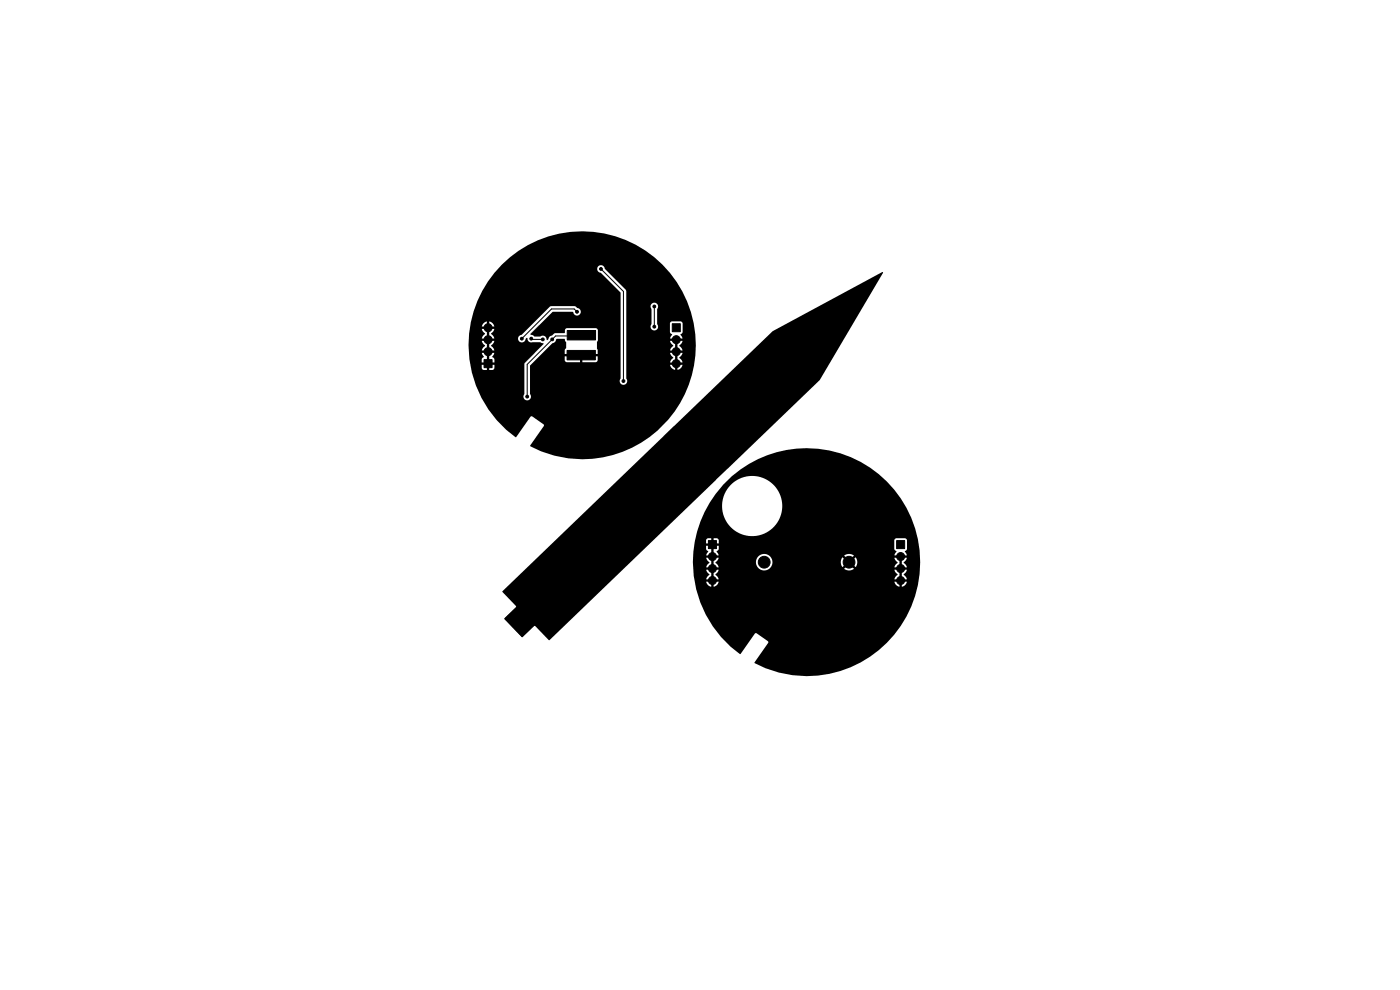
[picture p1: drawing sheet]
<svg xmlns="http://www.w3.org/2000/svg" width="297mm" height="210mm" viewBox="0 0 297 210" stroke-linecap="round" stroke-linejoin="round" font-family="sans-serif">
<g fill="#000" stroke="#000" stroke-width=".21">
<path d="M102.7 76.3h1.7v1.7h-1.7zM120.3 74.3h6v2h-6zM120.3 70.1h6v2h-6zM142.6 68.7h1.7v1.7h-1.7zM150.3 114.7h1.7v1.7h-1.7zM190.2 114.7h1.7v1.7h-1.7zM107.1 131.2l2.9-2.8 3.8 3.8-3 2.9z"/>
<circle cx="127.5" cy="57.1" r=".3"/>
<circle cx="103.5" cy="72.1" r=".85"/>
<circle cx="103.5" cy="69.5" r=".85"/>
<circle cx="103.5" cy="74.6" r=".85"/>
<circle cx="110.7" cy="71.8" r=".3"/>
<circle cx="112.7" cy="71.8" r=".3"/>
<circle cx="115.2" cy="72" r=".3"/>
<circle cx="117.1" cy="72" r=".3"/>
<circle cx="119.2" cy="75.2" r=".3"/>
<circle cx="122.4" cy="66.1" r=".3"/>
<circle cx="127.5" cy="65.8" r=".3"/>
<circle cx="127.5" cy="66.6" r=".3"/>
<circle cx="138.8" cy="69.3" r=".3"/>
<circle cx="138.8" cy="65" r=".3"/>
<circle cx="143.5" cy="72.1" r=".85"/>
<circle cx="143.5" cy="74.6" r=".85"/>
<circle cx="143.5" cy="77.1" r=".85"/>
<circle cx="110.8" cy="87.2" r=".3"/>
<circle cx="111.8" cy="84.1" r=".3"/>
<circle cx="132.3" cy="80.8" r=".3"/>
<circle cx="151.1" cy="118.1" r=".85"/>
<circle cx="162.1" cy="119.3" r="1.25"/>
<circle cx="180.1" cy="119.3" r="1.25"/>
<circle cx="191.1" cy="118.1" r=".85"/>
<circle cx="151.1" cy="123.1" r=".85"/>
<circle cx="151.1" cy="120.6" r=".85"/>
<circle cx="191.1" cy="123.1" r=".85"/>
<circle cx="191.1" cy="120.6" r=".85"/>
</g>
<path d="M127.5 57.1l4.8 4.7v19.1M112.7 71.8l.2 .2h2.3M122.4 66.1l-.6-.6h-4.8l-6.3 6.3M123.4 71.3h-5.5l-6.1 6v6.8M138.8 65v4.3" fill="none" stroke="#000" stroke-width=".21"/>
<g fill="#000">
<path d="M106.5 56.1a24.1 24.1 0 0 1 33.4-.5 24.1 24.1 0 0 1 1.9 33.4l-2.3 2.3a24.1 24.1 0 0 1-16 6.1 22.5 22.5 0 0 1-11-2.8l2.9-4.4-.1-.2-2.4-1.7-.4 .1-3 4.3-2.1-1.5a24.2 24.2 0 0 1-7.3-12.2l-.5-2.8h2.6v.7h.8v.5h-.8v.7l.2 .3 .9 .1v-.9h.5v.9h.7l.3-.3 .1-.8h-.9v-.5h.9l-.1-.9-.4-.3 .5-.8h-.9v-.5h.9l-.2-.5-.5-.6 .5-.5 .2-.5h-.9v-.5h5.9v.1a.82 .82 0 0 0 .8 .7 .82 .82 0 0 0 .8-.7l.2-.2 .2 .1a.81 .81 0 0 0 1.1 .8h1.6l.7 .3-4 4.2-.1 6.5a.82 .82 0 0 0 .1 1.1 .82 .82 0 0 0 1.1 0 .82 .82 0 0 0 0-1.1v-6l1.2-1.2h6.2l.1 .3 .4 .1h6l.4-.2 .1-1h-3.3v1.2h-.4v-1.2h-3.3v.8h-6.2l3.6-3.6a1.21 1.21 0 0 0 .9-.9h1.7l.3 .7v1.2l-.3 .4v.9h7l-.2-2.5 .2-.4v-2.1l-.2-.4-6.4-.1-.3 .3-.1 .8h-2l-.7 .5a.9 .9 0 0 0-.8 .8l-.3 .1a.85 .85 0 0 0-.5-.8 .85 .85 0 0 0-.9 .1h-1.2l-.9-.5 4.7-4.7h4.4a.83 .83 0 0 0 .8 .8 .83 .83 0 0 0 .8-.9 .83 .83 0 0 0-.8-.8l-.5-.4-5.1 .1-6.1 6-.5 .2-.3 .6h-5l-.7-1 .5-.6 .2-.4h-.9v-.5l.9-.1a1.34 1.34 0 0 0-1.1-1v.8h-.5l-.1-.8a1.34 1.34 0 0 0-1 1.1h.8v.5h-.8l.2 .4 .5 .6-.5 .6-.2 .4h.8v.5h-.8l.2 .5 .5 .5-.5 .6-.2 .5h.8v.5h-.8l.5 .8-.5 .5h-2.6a24.2 24.2 0 0 1 .9-10.1v-.1a23.6 23.6 0 0 1 5.2-9h21v.1a.9 .9 0 0 0 .8 .8l4.2 4.2v18.2a.82 .82 0 0 0 0 1.1 .82 .82 0 0 0 1.1 0 .82 .82 0 0 0 .1-1.1v-15.4h5.1l.2 .7v3.2a.82 .82 0 0 0 .2 1.1 .82 .82 0 0 0 1.1-.1 .82 .82 0 0 0-.1-1.2h2.7v1.9l.5 .5-.5 .8h.9v.5h-.9l.2 .5 .5 .5-.5 .6-.2 .5h.9v.5h-.9l.2 .4 .5 .6-.5 .5-.2 .5h.9v.5h-.9a1.33 1.33 0 0 0 1.1 1.1v-.9h.5l.1 .9a1.34 1.34 0 0 0 1-1.1h-.8v-.5h.8l-.2-.5-.5-.5 .5-.6 .2-.4h-.8v-.5h.8l-.2-.5-.5-.6 .5-.5 .2-.5h-.8v-.5h.8l-.4-.8 .4-.5v-2.1l-.4-.2h-1.8l-.3 .1-.2 .3h-2.7v-3a.81 .81 0 0 0-.2-1.3 .81 .81 0 0 0-1.2 .6h-5.1l-.1-3.3-4.5-4.6a.8 .8 0 0 0-.8-.8 .8 .8 0 0 0-.8 .8h-21zM106.6 125.4l57.3-55.1 23.4-12.6v.2l-13.4 22.7-57.3 55.2h-.2l-3-3h-.2l-2.3 2.2h-.2l-3.6-3.7 2.3-2.4 .1-.2-2.9-3.1zM103.3 75.1h.5v1.5h-.5zM103.3 72.6h.5v1.5h-.5zM103.3 70h.5v1.6h-.5zM143.2 75.1h.5v1.5h-.5zM143.2 72.6h.5v1.5h-.5zM153.3 102.9l2.1-2a24 24 0 0 1 29.2-1.7 24.2 24.2 0 0 1 9.6 27.1 24.2 24.2 0 0 1-23.1 17.1 22.5 22.5 0 0 1-11-2.8l2.9-4.4-.1-.2-2.4-1.7-.4 .1-3.1 4.4a21.6 21.6 0 0 1-4-3.7l-.6-.7a24.8 24.8 0 0 1-5.2-12.2l-.2-3 .1-2.2 .3-2.4h2.4v.7h.8v.5h-.8v.8l.5 .4-.5 .8h.8v.5h-.8l.2 .5 .5 .5-.5 .6-.2 .5h.8v.5h-.8l.2 .4 .5 .6-.5 .5-.2 .5h.8v.5h-.8a1.33 1.33 0 0 0 1.1 1.1v-.9h.5l.1 .9a1.34 1.34 0 0 0 1-1.1h-.9v-.5h.9l-.2-.5-.5-.5 .5-.6 .2-.4h-.9v-.5h.9l-.2-.5-.5-.5 .1-.3h8.5a1.75 1.75 0 0 0 1.7 1.9 1.75 1.75 0 0 0 1.8-1.9h14.5l.1 .7 .2 .5 .9-.9 .3 .4-.8 .9a1.74 1.74 0 0 0 2.1 0l-.9-.9 .3-.4 1 .8a1.74 1.74 0 0 0-.1-2l-.9 .9-.3-.4 .8-.9a1.74 1.74 0 0 0-2 .1l.8 .8-.3 .4-.9-.9-.3 .9h-14.5l-.1-.2a1.75 1.75 0 0 0-1.8-1.4 1.75 1.75 0 0 0-1.6 1.6h-8.5l.6-.8h-.9v-.5h.9l-.5-.8 .4-.4 .1-.8h-.9v-.5h.9v-.7h37.2v1.9l.5 .5-.5 .8h.9v.5h-.9l.2 .5 .5 .5-.5 .6-.2 .5h.9v.5h-.9l.2 .4 .5 .6-.5 .5-.2 .5h.9v.5l-.9 .1a1.34 1.34 0 0 0 1.1 1v-.9h.5l.1 .9a1.34 1.34 0 0 0 1-1.1h-.8v-.5h.8l-.2-.5-.5-.5 .5-.6 .2-.4h-.8v-.5h.8l-.2-.5-.5-.6 .5-.5 .2-.5h-.8v-.5h.8l-.5-.8 .5-.6v-1.8l-.4-.4h-1.9l-.4 .4h-37.2l-.3-.4h-.8v.8h-.5v-.8h-.9l-.2 .4h-2.4l1.2-4 1.7-3.5h2.9a6.4 6.4 0 0 0 9.2 6 6.4 6.4 0 0 0 .9-11 6.4 6.4 0 0 0-10.1 4.5v.5h-2.9l1.5-2.3zM150.9 116h.5v1.6h-.5zM150.9 121.1h.5v1.6h-.5zM150.9 118.6h.5v1.5h-.5zM190.8 121.1h.5v1.6h-.5z"/>
<path d="M190.8 118.6h.5v1.5h-.5z"/>
</g>
</svg>
